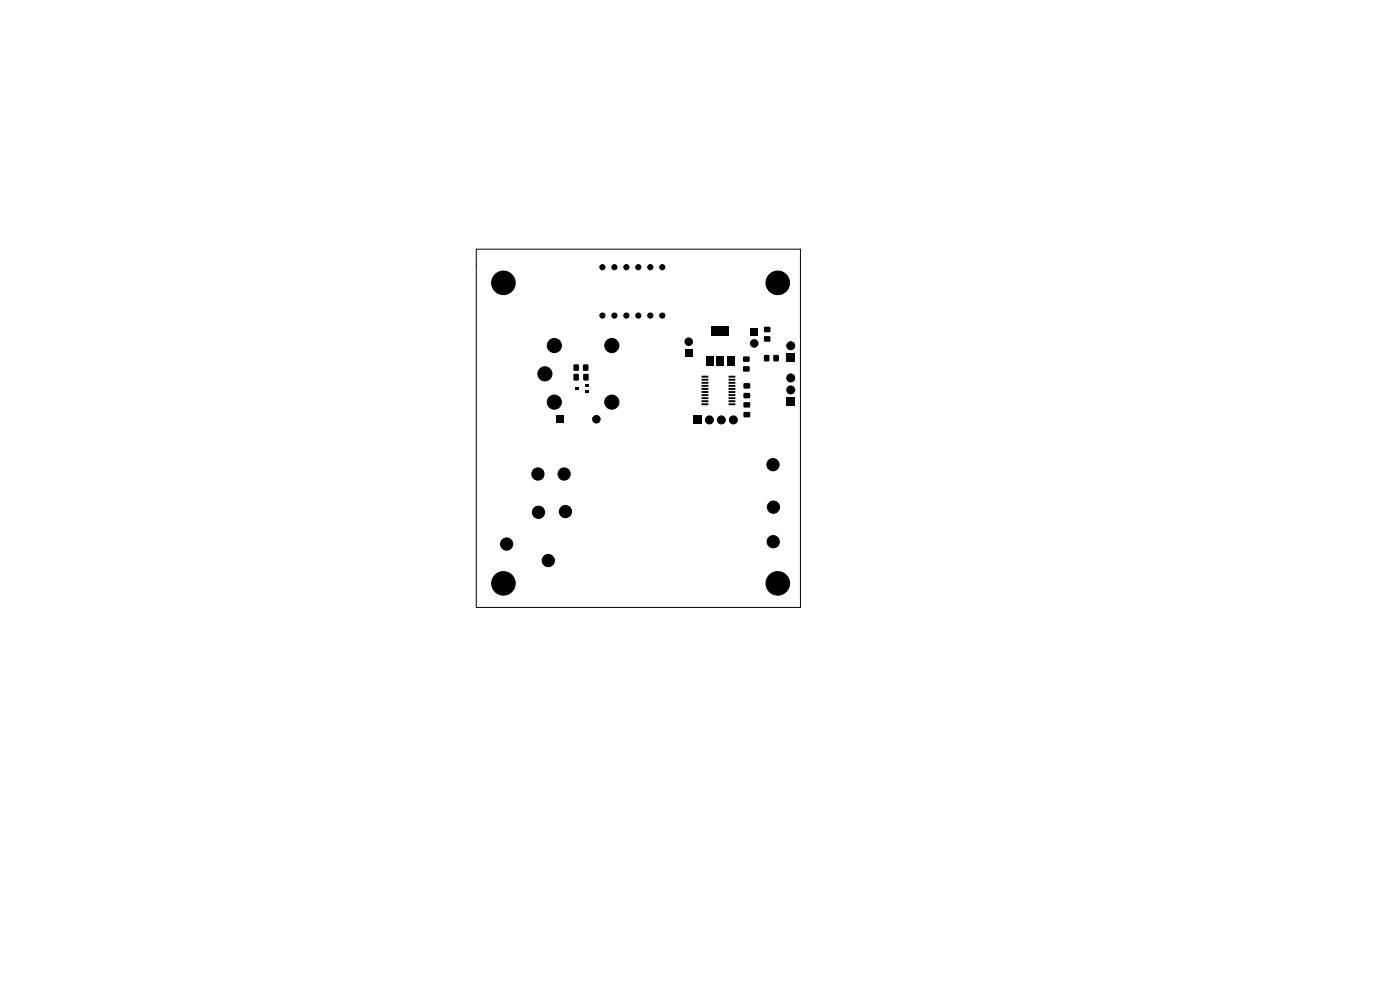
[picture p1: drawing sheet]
<svg xmlns="http://www.w3.org/2000/svg" width="297mm" height="210mm" viewBox="0 0 297 210" stroke-linecap="round" stroke-linejoin="round" font-family="sans-serif">
<g fill="#000" stroke="#000" stroke-width=".21">
<circle cx="106.8" cy="60" r="2.5"/>
<circle cx="127.8" cy="56.7" r=".55"/>
<circle cx="130.3" cy="56.7" r=".55"/>
<circle cx="132.9" cy="56.7" r=".55"/>
<circle cx="135.4" cy="56.7" r=".55"/>
<circle cx="138" cy="56.7" r=".55"/>
<circle cx="140.5" cy="56.7" r=".55"/>
<circle cx="165" cy="60" r="2.5"/>
<circle cx="115.6" cy="79.3" r="1.5"/>
<circle cx="117.6" cy="73.3" r="1.5"/>
<circle cx="127.8" cy="66.9" r=".55"/>
<circle cx="129.8" cy="73.3" r="1.5"/>
<circle cx="130.3" cy="66.9" r=".55"/>
<circle cx="132.9" cy="66.9" r=".55"/>
<circle cx="135.4" cy="66.9" r=".55"/>
<circle cx="138" cy="66.9" r=".55"/>
<circle cx="140.5" cy="66.9" r=".55"/>
<circle cx="146.1" cy="72.5" r=".8"/>
<circle cx="160" cy="72.8" r=".8"/>
<circle cx="167.8" cy="73.3" r=".85"/>
<circle cx="117.6" cy="85.3" r="1.5"/>
<circle cx="126.5" cy="88.9" r=".8"/>
<circle cx="129.8" cy="85.3" r="1.5"/>
<circle cx="150.5" cy="89.1" r=".85"/>
<circle cx="153" cy="89.1" r=".85"/>
<circle cx="155.6" cy="89.1" r=".85"/>
<circle cx="164" cy="98.6" r="1.3"/>
<circle cx="167.8" cy="80.2" r=".85"/>
<circle cx="167.8" cy="82.7" r=".85"/>
<circle cx="107.5" cy="115.4" r="1.3"/>
<circle cx="114.1" cy="100.6" r="1.3"/>
<circle cx="114.2" cy="108.7" r="1.3"/>
<circle cx="116.3" cy="118.9" r="1.3"/>
<circle cx="119.7" cy="100.6" r="1.3"/>
<circle cx="120" cy="108.5" r="1.3"/>
<circle cx="164" cy="114.9" r="1.3"/>
<circle cx="164.1" cy="107.6" r="1.3"/>
<circle cx="106.8" cy="123.7" r="2.5"/>
<circle cx="165" cy="123.7" r="2.5"/>
</g>
<g fill="#000">
<path d="M121.7 77.4h1.1v1.2h-1.1zM123.7 77.4h1.1v1.2h-1.1zM145.3 74.2h1.6v1.6h-1.6zM149.8 75.6h1.5v2h-1.5zM152.1 75.6h1.5v2h-1.5zM150.9 69.3h3.8v2h-3.8zM154.4 75.6h1.5v2h-1.5zM157.7 75.7h1.3v1h-1.3zM157.7 77.7h1.3v1.1h-1.3zM159.2 69.5h1.6v1.6h-1.6zM162.1 71.4h1.3v1h-1.3zM162.1 69.4h1.3v1h-1.3z"/>
<path d="M162.1 75.3h1.1v1.3h-1.1zM164.1 75.3h1.1v1.3h-1.1zM166.9 75h1.7v1.7h-1.7zM118.1 88.1h1.6v1.6h-1.6zM122.1 82.1h.7v.5h-.7zM121.7 79.4h1v1.3h-1zM124.1 81.5h.7v.4h-.7zM124.1 82.8h.7v.4h-.7zM123.8 79.4h1v1.3h-1zM147.1 88.2h1.7v1.7h-1.7zM148.8 85.6h1.4l.1 .3h-1.4zM148.8 84.9h1.4l.1 .3-1.4 .1z"/>
<path d="M148.8 84.3h1.4l.1 .3h-1.4zM148.8 83.6h1.4l.1 .3-1.4 .1zM148.8 83h1.4l.1 .3h-1.4zM148.8 82.3h1.4l.1 .3-1.4 .1zM148.8 81.7h1.4l.1 .3h-1.4zM148.8 81h1.4l.1 .3-1.4 .1zM148.8 80.4h1.4l.1 .3h-1.4zM148.8 79.7h1.4l.1 .3-1.4 .1zM154.6 79.7h1.4v.3l-1.4 .1zM154.6 80.4h1.4v.3h-1.4zM154.6 81h1.4v.3l-1.4 .1zM154.6 81.7h1.4v.3h-1.4z"/>
<path d="M154.6 82.3h1.4v.3l-1.4 .1zM154.6 83h1.4v.3h-1.4zM154.6 83.6h1.4v.3l-1.4 .1zM154.6 84.3h1.4v.3h-1.4zM154.6 84.9h1.4v.3l-1.4 .1zM154.6 85.6h1.4v.3h-1.4zM157.8 85.4h1.3v1h-1.3zM157.8 87.4h1.3v1.1h-1.3zM157.8 81.3h1.3v1.1h-1.3zM157.8 83.4h1.3v1h-1.3zM166.9 84.4h1.7v1.7h-1.7z"/>
</g>
<path d="M101 52.9h68.8v76h-68.8z" fill="none" stroke="#000" stroke-width=".21"/>
</svg>
